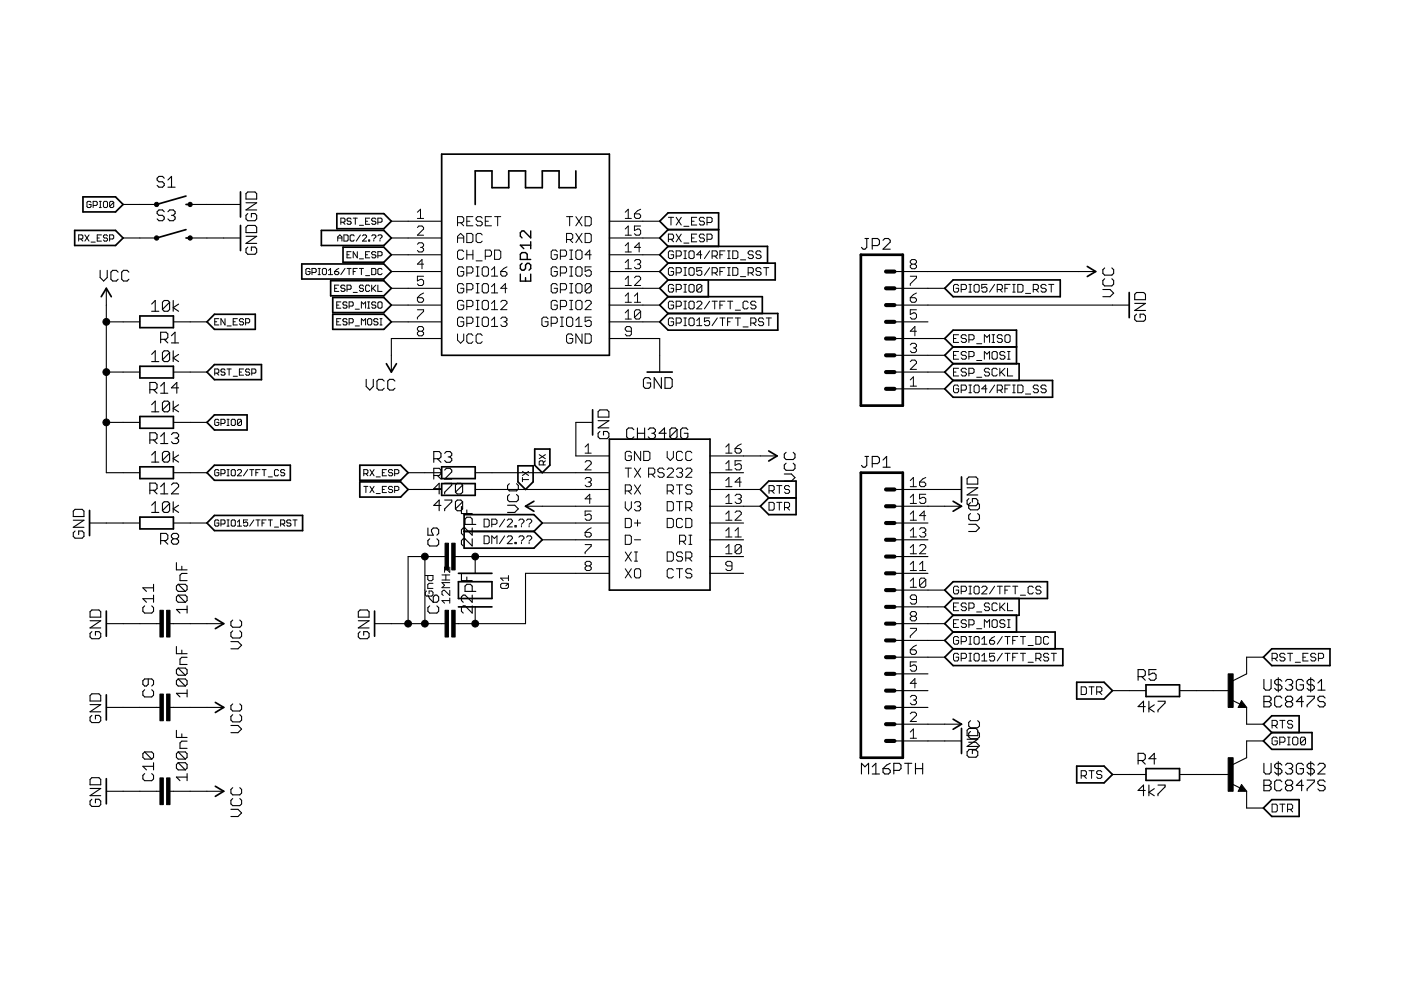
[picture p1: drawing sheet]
<svg xmlns="http://www.w3.org/2000/svg" width="297mm" height="210mm" viewBox="0 0 297 210" stroke-linecap="round" stroke-linejoin="round" font-family="sans-serif">
<g fill="none" stroke="#000" stroke-width=".23">
<path d="M34.8 37.8l-.3-.4h-.8l-.4 .4v.4l.4 .3h.8l.3 .4v.4l-.3 .4h-.8l-.4-.4M35.6 38.2l.8-.8v2.3M35.6 39.7h1.5M21.2 57.3v1.5l.8 .8 .7-.8v-1.5M25 57.7l-.3-.4h-.8l-.4 .4v1.5l.4 .4h.8l.3-.4M26.1 50.5h7.1M26.1 43.3h7.1M27.3 57.7l-.4-.4h-.7l-.4 .4v1.5l.4 .4h.7l.4-.4M34.8 44.9l-.3-.4h-.8l-.4 .4v.4l.4 .4h.8l.3 .3v.4l-.3 .4h-.8l-.4-.4M35.6 44.9l.4-.4h.7l.4 .4v.4l-.4 .4M36.4 45.7h.3M36.7 45.7l.4 .3v.4l-.4 .4h-.7l-.4-.4"/>
<path d="M40.3 50.5h10.7M40.3 43.3h10.7M52.2 41.1l.3-.4h1.6l.3 .4v1.1h-2.2zM52.2 43h2.2l-2.2 1.5h2.2M52.2 50.1h2.2l-2.2 1.5h2.2M52.5 45.3l-.3 .4v.7l.3 .4h1.6l.3-.4v-.7l-.3-.4h-.8v.7M52.5 47.8h1.6l.3 .4v1.1h-2.2v-1.1zM52.5 52.4l-.3 .4v.7l.3 .4h1.6l.3-.4v-.7l-.3-.4h-.8v.7M83 46.9h10.6M83 50.5h10.6M83 54h10.6M83 57.6h10.6"/>
<path d="M129.2 46.9h10.7M129.2 50.5h10.7M129.2 54h10.7M129.2 57.6h10.7M183.4 50.6h.7M183.8 50.6v1.9l-.4 .3h-.4l-.4-.3M184.9 52.1h1.2l.4-.4v-.8l-.4-.3h-1.2v2.2M187.2 50.9l.4-.3h.8l.3 .3v.4l-1.5 1.5h1.5M189.6 57.6h42.7M234.2 59.1l-.4 .4v.7l.4 .4h1.5l.4-.4v-.7l-.4-.4M234.2 56.8l-.4 .4v.8l.4 .3h1.5l.4-.3v-.8l-.4-.4M22.5 68.2h7.2"/>
<path d="M22.5 61.1v39.1h7.2M22.5 78.9h7.2M32.2 64.5l.7-.8v2.3M32.2 75.1l.7-.7v2.3M32.2 66h1.5M32.2 76.7h1.5M34.1 71.9h1.1l.4-.3v-.8l-.4-.4h-1.1v2.3M34.8 71.9l.8 .8M36 64.1l-.4-.4h-.8l-.4 .4v1.5M36 74.8l-.4-.4h-.8l-.4 .4v1.5M36 64.1v1.5l-.4 .4h-.8l-.4-.4M36 74.8v1.5l-.4 .4h-.8l-.4-.4"/>
<path d="M36 64.1l-1.6 1.5M36 74.8l-1.6 1.5M36.3 71.2l.8-.8v2.3M36.3 72.7h1.6M36.7 63.7v2.3M36.7 74.4v2.3M36.8 68.2h7.1M36.8 78.9h7.1M37.9 64.5l-1.2 .7 1.2 .8M37.9 75.1l-1.2 .8 1.2 .8M83 61.1h10.6M83 64.7h10.6"/>
<path d="M83 68.2h10.6M93.6 71.8h-10.6v7.1M129.2 61.1h10.7M129.2 64.7h10.7M129.2 68.2h10.7M129.2 71.8h10.7v7.1M189.6 61.1h10.7M189.6 64.7h49.8M189.6 68.2h7.1M189.6 71.8h10.7M189.6 78.9h10.7M189.6 75.3h10.7"/>
<path d="M233.8 61.4h1.6l.7 .7-.7 .8h-1.6M240.6 64.3h2.3l-2.3 1.5h2.3M241 66.6l-.4 .4v.8l.4 .3h1.5l.4-.3v-.8l-.4-.4h-.8v.8M241 62h1.5l.4 .4v1.1h-2.3v-1.1zM22.5 89.6h7.2M31.8 82.6h1.1l.4-.4v-.7l-.4-.4h-1.1v2.3M31.8 93.3h1.1l.4-.4v-.8l-.4-.3h-1.1v2.2M32.2 85.8l.7-.8v2.3M32.2 96.5l.7-.8v2.3M32.2 98h1.5M32.2 87.3h1.5M32.5 93.3l.8 .7"/>
<path d="M32.5 82.6l.8 .8M34.1 81.9l.7-.8v2.3M34.1 92.5l.7-.7v2.2M34.1 94h1.5M34.1 83.4h1.5M36 85.4l-.4-.4h-.8l-.4 .4v1.5M36 96.1l-.4-.4h-.8l-.4 .4v1.5M36 85.4v1.5l-.4 .4h-.8l-.4-.4M36 96.1v1.5l-.4 .4h-.8l-.4-.4M36 96.1l-1.6 1.5M36 85.4l-1.6 1.5M36.3 92.1l.4-.3h.8l.4 .3v.4l-.4 .4"/>
<path d="M36.7 85v2.3M36.7 95.7v2.3M36.8 89.6h7.1M37.1 92.9h.4M37.5 92.9l.4 .4v.4l-.4 .3h-.8l-.4-.3M37.9 96.5l-1.2 .7 1.2 .8M37.9 85.8l-1.2 .8 1.2 .7M37.9 82.2h-1.6l1.2-1.1v2.3M77.6 80.4v1.5l.8 .8 .7-.8v-1.5M81.4 80.8l-.3-.4h-.8l-.4 .4v1.5l.4 .4h.8l.3-.4M83.7 80.8l-.3-.4h-.8l-.4 .4v1.5l.4 .4h.8l.3-.4M92 97.3h1.1l.4-.4v-.8l-.4-.4h-1.1v2.3"/>
<path d="M92.7 97.3l.8 .7M94.3 96.1l.3-.4h.8l.4 .4v.4l-.4 .4M94.3 99.7l.3-.4h.8l.4 .4v.4l-1.5 1.5h1.5M95 96.9h.4M95.4 96.9l.4 .4v.3l-.4 .4h-.8l-.3-.4M125.6 89.6h-3.5v7.1h7.1M126.8 89.2h2.3l-2.3 1.5h2.3M127.2 91.5l-.4 .4v.7l.4 .4h1.5l.4-.4v-.7l-.4-.4h-.7v.7M127.2 86.9h1.5l.4 .4v1.1h-2.3v-1.1zM134.4 91.1l-.4-.4h-.8l-.3 .4v1.5l.3 .4h.8l.4-.4M135.1 90.7v2.3M135.1 91.9h1.6"/>
<path d="M136.7 90.7v2.3M137.4 91.1l.4-.4h.8l.4 .4v.4l-.4 .4M137.9 80.5l-.3-.4h-.8l-.4 .4v1.5l.4 .3h.8l.3-.3v-.8h-.7M138.2 91.9h.4M138.6 91.9l.4 .3v.4l-.4 .4h-.8l-.4-.4M140.2 80.1v2.2l-1.5-2.2v2.2M141 80.1h1.1l.4 .4v1.5l-.4 .3h-1.1zM141.2 91.9h-1.5l1.2-1.2v2.3M143.6 91.1v1.5l-.4 .4h-.8l-.4-.4M143.6 91.1l-.4-.4h-.8l-.4 .4v1.5M143.6 91.1l-1.6 1.5M145.8 91.1l-.3-.4h-.8l-.4 .4v1.5l.4 .4h.8l.3-.4v-.7h-.7"/>
<path d="M150.5 96.7h14.3M166.7 98.2l-.4 .4v.7l.4 .4h1.5l.4-.4v-.7l-.4-.4M166.7 95.9l-.4 .4v.7l.4 .4h1.5l.4-.4v-.7l-.4-.4M183.4 96.8h.7M183.8 96.8v1.9l-.4 .4h-.4l-.4-.4M184.9 98.3h1.2l.4-.4v-.7l-.4-.4h-1.2v2.3M187.2 99.1h1.5M187.2 97.5l.8-.7v2.3M189.6 82.4h10.7M15.5 110.3h2.3l-2.3 1.5h2.3M15.9 112.6l-.4 .4v.7l.4 .4h1.5l.4-.4v-.7l-.4-.4h-.7v.7M15.9 108h1.5l.4 .4v1.1h-2.3v-1.1z"/>
<path d="M19 110.9h10.7M31.8 103.9h1.1l.4-.3v-.8l-.4-.4h-1.1v2.3M32.2 108.6h1.5M32.2 107.1l.7-.7v2.2M32.5 103.9l.8 .8M34.1 104.7h1.5M34.1 114.6h1.1l.4-.4v-.7l-.4-.4h-1.1v2.3M34.1 103.2l.7-.8v2.3M34.8 114.6l.8 .8M36 106.7v1.6l-.4 .3h-.8l-.4-.3M36 106.7l-.4-.3h-.8l-.4 .3v1.6M36 106.7l-1.6 1.6"/>
<path d="M36.3 102.8l.4-.4h.8l.4 .4v.4l-1.6 1.5h1.6M36.7 114.2h.8M36.7 106.4v2.2M36.7 114.2l-.4-.3v-.4l.4-.4h.8l.4 .4v.4l-.4 .3M36.7 114.2l-.4 .4v.4l.4 .4h.8l.4-.4v-.4l-.4-.4M36.8 100.2h7.1M36.8 110.9h7.1M37.4 119.3v1.5h2.3M37.9 107.1l-1.2 .8 1.2 .7M86.5 100.2h7.1M86.5 103.8h7.1M90.1 118v14.2"/>
<path d="M90.7 112v1.5h1.2l-.4-.8v-.4l.4-.3h.7l.4 .3v.8l-.4 .4M91.1 114.2l-.4 .4v.8l.4 .4h1.5l.4-.4v-.8l-.4-.4M92 100.8h1.1l.4-.4v-.7l-.4-.4h-1.1v2.3M92.7 100.8l.8 .8M93.5 103.6h-1.5l1.1-1.1v2.2M93.5 107.2h-1.5l1.1-1.2v2.3M94.3 106h1.5v.4l-1.5 1.5v.4M94.3 102.5h1.5v.3l-1.5 1.6v.3M94.4 118h-7.9v14.2M96.5 118h32.7M97.8 107.4v1.5h2.3M98.1 106.4l-.4-.4h-.8l-.3 .4v1.5"/>
<path d="M98.1 102.8l-.4-.3h-.8l-.3 .3v1.6M98.1 102.8v1.6l-.4 .3h-.8l-.3-.3M98.1 106.4v1.5l-.4 .4h-.8l-.3-.4M98.1 106.4l-1.5 1.5M98.1 102.8l-1.5 1.6M99 108.1v.8M100.1 111.2v-1.2l-.4-.3h-.7l-.4 .3v1.2h2.3M100.1 112v1.5l-1.5-1.5h-.4l-.4 .3v.8l.4 .4M100.1 114.2v1.6l-1.5-1.6h-.4l-.4 .4v.8l.4 .4M100.8 100.2h28.4M100.8 103.8h28.4M100.8 118v3.6"/>
<path d="M107.6 107.1h1.5l.8 .8-.8 .7h-1.5M108 104.8l-.4 .4v.8l.4 .4h1.5l.4-.4v-.8l-.4-.4M108 102.6l-.4 .3v.8l.4 .4h1.5l.4-.4v-.8l-.4-.3M111.4 107.3h17.8M115 110.9h14.2M115 114.4h14.2M150.5 100.2h7.1M150.5 103.8h10.7M150.5 107.3h10.7M150.5 110.9h7.1M150.5 114.4h7.1M150.5 118h7.1"/>
<path d="M166.3 100.5h1.5l.8 .8-.8 .7h-1.5M189.6 103.8h14.3M189.6 107.3h14.3M189.6 110.9h7.1M189.6 114.4h7.1M189.6 118h7.1M205 103.4h2.3l-2.3 1.5h2.3M205.4 111.2h1.5l.8 .7-.8 .8h-1.5M205.4 101.1h1.5l.4 .4v1.1h-2.3v-1.1zM205.4 105.7l-.4 .4v.7l.4 .4h1.5l.4-.4v-.7l-.4-.4h-.7v.8M205.8 106.6l-.4 .4v.7l.4 .4h1.5l.4-.4v-.7l-.4-.4M205.8 108.9l-.4 .3v.8l.4 .4h1.5l.4-.4v-.8l-.4-.3"/>
<path d="M19.1 131.6h2.3l-2.3 1.5h2.3M19.1 129.7l.4-.4h1.5l.4 .4v1.2h-2.3zM19.5 133.9l-.4 .4v.7l.4 .4h1.5l.4-.4v-.7l-.4-.4h-.8v.8M22.5 132.2h11.4M30.7 128.5l-.4 .3v.8l.4 .4h1.5l.4-.4v-.8l-.4-.3M32.6 123.9v1.5M32.6 126.2v1.5M32.6 126.9h-2.3l.8 .8M32.6 124.6h-2.3l.8 .8M36 132.2h11.4M37.4 137.1v1.5h2.3M37.8 126.2h1.5l.4 .4v.7l-.4 .4"/>
<path d="M37.8 123.9l-.4 .4v.7l.4 .4h1.5M37.8 123.9h1.5l.4 .4v.7l-.4 .4M37.8 126.2l-.4 .4v.7l.4 .4h1.5M37.8 126.2l1.5 1.5M37.8 123.9l1.5 1.5M38.5 120.1v.7M38.5 137.8v.8M39.7 121.6h-1.2l-.3 .4v1.1h1.5M39.7 128.5v1.5M39.7 139.4h-1.2l-.3 .3v1.2h1.5M39.7 129.2h-2.3l.8 .8M49 136h1.5l.7 .8-.7 .8h-1.5"/>
<path d="M49.3 131.5l-.3 .3v.8l.3 .4h1.5l.4-.4v-.8l-.4-.3M49.3 133.8l-.3 .3v.8l.3 .4h1.5l.4-.4v-.8l-.4-.3M76 131.6h2.3l-2.3 1.5h2.3M76.3 133.9l-.3 .4v.7l.3 .4h1.6l.4-.4v-.7l-.4-.4h-.8v.8M76.3 129.3h1.6l.4 .4v1.2h-2.3v-1.2zM79.4 132.2h15M90.7 126.2l.4 .7 .8 .8M91.1 128.5l-.4 .3v.8l.4 .4h1.5l.4-.4v-.8l-.4-.3M91.9 126.6l.3-.4h.4l.4 .4v.7l-.4 .4h-.7zM97.8 121.6v1.5h2.3M99 122.3v.8M100.1 125.4v-1.1l-.4-.4h-.7l-.4 .4v1.1h2.3"/>
<path d="M100.1 126.2v1.5l-1.5-1.5h-.4l-.4 .4v.7l.4 .4M100.1 128.5v1.5l-1.5-1.5h-.4l-.4 .3v.8l.4 .4M100.8 128.7v3.5M129.2 121.6h-17.8v10.6h-14.9M150.5 121.6h7.1M189.6 139.3h10.7M189.6 121.6h7.1M189.6 132.2h10.7M189.6 135.8h10.7M189.6 128.7h10.7M189.6 125.1h10.7M267.9 139.3h-3.6v3.6l-2.8 1.4"/>
<path d="M19.1 149.4h2.3l-2.3 1.5h2.3M19.5 151.7l-.4 .4v.7l.4 .4h1.5l.4-.4v-.7l-.4-.4h-.8v.7M19.5 147.1h1.5l.4 .4v1.1h-2.3v-1.1zM22.5 150h11.4M30.7 159.4l-.4 .4v.8l.4 .4h1.5M30.7 159.4h1.5l.4 .4v.8l-.4 .4M30.7 146.2l-.4 .4v.8l.4 .4h1.5l.4-.4v-.8l-.4-.4M30.7 159.4l1.5 1.6M31.4 144v1.1l-.3 .4h-.4l-.4-.4v-.8l.4-.3h1.5l.4 .3v.8l-.4 .4M36 150h11.4M37.4 154.9v1.5h2.3M37.8 141.6h1.5l.4 .4v.8l-.4 .4"/>
<path d="M37.8 144h1.5l.4 .3v.8l-.4 .4M37.8 159.4h1.5l.4 .4v.8l-.4 .4M37.8 144l-.4 .3v.8l.4 .4h1.5M37.8 141.6l-.4 .4v.8l.4 .4h1.5M37.8 159.4l-.4 .4v.8l.4 .4h1.5M37.8 144l1.5 1.5M37.8 141.6l1.5 1.6M37.8 159.4l1.5 1.6M38.5 155.6v.8M39.7 147h-2.3l.8 .8M39.7 146.2v1.6M39.7 157.1h-1.2l-.3 .4v1.2h1.5"/>
<path d="M49 153.8h1.5l.7 .8-.7 .7h-1.5M49.3 151.5l-.3 .4v.8l.3 .4h1.5l.4-.4v-.8l-.4-.4M49.3 149.2l-.3 .4v.8l.3 .3h1.5l.4-.3v-.8l-.4-.4M189.6 150h7.1M189.6 146.4h7.1M189.6 157.1h14.3M189.6 153.5h14.3M189.6 142.9h7.1M205 154.8l.4-.3h1.5l.4 .3v1.2h-2.3zM205 156.7h2.3l-2.3 1.6h2.3M205.4 157.4h1.5l.8 .7-.8 .8h-1.5M205.4 159l-.4 .4v.8l.4 .3h1.5l.4-.3v-.8l-.4-.4h-.7v.8"/>
<path d="M205.8 155.1l-.4 .4v.7l.4 .4h1.5l.4-.4v-.7l-.4-.4M205.8 152.8l-.4 .4v.7l.4 .4h1.5l.4-.4v-.7l-.4-.4M235.9 146.4h7.1M241.3 143.5h1.1l.4-.4v-.8l-.4-.3h-1.1v2.2M242.1 143.5l.7 .7M242.8 149.8h-1.5l1.1-1.1v2.3M243.6 148.7v2.3M244.7 149.4l-1.1 .8 1.1 .8M245.1 142h-1.5v1.1l.7-.4h.4l.4 .4v.7l-.4 .4h-.7l-.4-.4M245.5 148.7h1.5v.4l-1.5 1.5v.4M250.1 146.4h10.7M261.2 148.4l1.7 .9"/>
<path d="M263.2 148.6l1.1 1.4h-1.8zM264.3 150v3.5h3.6M267.9 157.1h-3.6v3.6l-2.8 1.4M268 144.1v1.8l.4 .4h.7l.4-.4v-1.8M268 147.6h1.1l.4 .4v.4l-.4 .4 .4 .3v.4l-.4 .4h-1.1zM268 148.8h1.1M271 143.7v3M271.8 148l-.4-.4h-.8l-.3 .4v1.5l.3 .4h.8l.4-.4M271.8 144.4l-.4-.3h-.8l-.3 .3v.4l.3 .4h.8l.4 .4v.3l-.4 .4h-.8l-.3-.4M272.5 144.4l.4-.3h.8l.4 .3v.4l-.4 .4M272.9 148.8l-.4-.4v-.4l.4-.4h.8l.4 .4v.4l-.4 .4M272.9 148.8l-.4 .3v.4l.4 .4h.8l.4-.4v-.4l-.4-.3"/>
<path d="M272.9 148.8h.8M273.3 145.2h.4M273.7 145.2l.4 .4v.3l-.4 .4h-.8l-.4-.4M276.4 148.8h-1.6l1.2-1.2v2.3M276.4 144.4l-.4-.3h-.8l-.4 .3v1.5l.4 .4h.8l.4-.4v-.7h-.8M277.1 147.6h1.6v.4l-1.6 1.5v.4M277.9 143.7v3M278.7 144.4l-.4-.3h-.8l-.4 .3v.4l.4 .4h.8l.4 .4v.3l-.4 .4h-.8l-.4-.4M279.4 146.3h1.5M279.4 144.8l.8-.7v2.2M280.9 148l-.3-.4h-.8l-.4 .4v.4l.4 .4h.8l.3 .3v.4l-.3 .4h-.8l-.4-.4M19.1 167.2h2.3l-2.3 1.5h2.3"/>
<path d="M19.5 164.9h1.5l.4 .4v1.1h-2.3v-1.1zM19.5 169.5l-.4 .3v.8l.4 .4h1.5l.4-.4v-.8l-.4-.3h-.8v.7M22.5 167.8h11.4M30.7 164l-.4 .4v.7l.4 .4h1.5l.4-.4v-.7l-.4-.4M32.6 161.7v1.5M32.6 162.5h-2.3l.8 .7M36 167.8h11.4M37.8 161.7h1.5l.4 .4v.8l-.4 .3M37.8 161.7l-.4 .4v.8l.4 .3h1.5M37.8 161.7l1.5 1.5M39.7 164v1.5M39.7 164.8h-2.3l.8 .7"/>
<path d="M49 171.6h1.5l.7 .8-.7 .7h-1.5M49.3 169.3l-.3 .4v.8l.3 .3h1.5l.4-.3v-.8l-.4-.4M49.3 167l-.3 .4v.7l.3 .4h1.5l.4-.4v-.7l-.4-.4M182.6 164.1v-2.3l.8 .8 .7-.8v2.3M184.9 162.6l.8-.8v2.3M184.9 164.1h1.6M187.2 163h1.2l.3 .3v.4l-.3 .4h-.8l-.4-.4zM188.7 161.8l-.7 .4-.8 .8M189.5 163.3h1.1l.4-.3v-.8l-.4-.4h-1.1v2.3M191.8 161.8h1.5M192.6 161.8v2.3M194.1 163h1.5"/>
<path d="M194.1 161.8v2.3M195.6 161.8v2.3M235.9 164.2h7.1M241.3 161.2h1.1l.4-.3v-.8l-.4-.4h-1.1v2.3M242.1 161.2l.7 .8M242.8 167.6h-1.5l1.1-1.1v2.2M243.6 166.5v2.2M244.7 167.2l-1.1 .8 1.1 .7M245.1 160.9h-1.5l1.1-1.2v2.3M245.5 166.5h1.5v.3l-1.5 1.6v.3M250.1 164.2h10.7M261.2 166.2l1.7 .9"/>
<path d="M263.2 166.3l1.1 1.5h-1.8zM264.3 167.8v3.5h3.6M268 161.8v1.9l.4 .4h.7l.4-.4v-1.9M268 165.4h1.1l.4 .4v.3l-.4 .4 .4 .4v.4l-.4 .4h-1.1zM268 166.5h1.1M271 161.5v3M271.8 162.2l-.4-.4h-.8l-.3 .4v.4l.3 .4h.8l.4 .3v.4l-.4 .4h-.8l-.3-.4M271.8 165.8l-.4-.4h-.8l-.3 .4v1.5l.3 .4h.8l.4-.4M272.5 162.2l.4-.4h.8l.4 .4v.4l-.4 .4M272.9 166.5l-.4-.4v-.3l.4-.4h.8l.4 .4v.3l-.4 .4M272.9 166.5l-.4 .4v.4l.4 .4h.8l.4-.4v-.4l-.4-.4M272.9 166.5h.8"/>
<path d="M273.3 163h.4M273.7 163l.4 .3v.4l-.4 .4h-.8l-.4-.4M276.4 166.5h-1.6l1.2-1.1v2.3M276.4 162.2l-.4-.4h-.8l-.4 .4v1.5l.4 .4h.8l.4-.4v-.7h-.8M277.1 165.4h1.6v.4l-1.6 1.5v.4M277.9 161.5v3M278.7 162.2l-.4-.4h-.8l-.4 .4v.4l.4 .4h.8l.4 .3v.4l-.4 .4h-.8l-.4-.4M279.4 162.2l.4-.4h.8l.3 .4v.4l-1.5 1.5h1.5M280.9 165.8l-.3-.4h-.8l-.4 .4v.3l.4 .4h.8l.3 .4v.4l-.3 .4h-.8l-.4-.4"/>
</g>
<g fill="none" stroke="#000" stroke-width=".21">
<path d="M16.7 50.7h.7l.2-.2v-.5l-.2-.2h-.7v1.3M17.1 50.7l.5 .4M18 49.8l.9 1.3M18.9 49.8l-.9 1.3M19.3 51.3h.9M19.3 42.9l-.2-.2h-.5l-.2 .2v.9l.2 .2h.5l.2-.2v-.5h-.4M19.7 43.6h.7l.2-.3v-.4l-.2-.2h-.7v1.3M20.6 50.5h.5M21.1 42.7h.4M21.1 44h.4M21.3 42.7v1.3M21.5 49.8h-.9v1.3h.9"/>
<path d="M22.1 42.7h.5l.2 .2v.9l-.2 .2h-.5l-.2-.2v-.9zM22.8 50l-.2-.2h-.5l-.2 .2 .2 .5h.5l.2 .2-.2 .4h-.5l-.2-.2M23.2 50.7h.7l.2-.2v-.5l-.2-.2h-.7v1.3M24.1 42.9l-.2-.2h-.4l-.3 .2v.9M24.1 42.9v.9l-.2 .2h-.4l-.3-.2M24.1 42.9l-.9 .9M65.7 57.1l-.2-.2h-.4l-.2 .2v.9l.2 .2h.4l.2-.2v-.4h-.4M66.1 57.8h.7l.2-.2v-.5l-.2-.2h-.7v1.3M67.5 56.9h.4M67.5 58.2h.4M67.7 56.9v1.3M68.3 57.1l.3-.2h.4l.2 .2v.9l-.2 .2h-.4l-.3-.2z"/>
<path d="M69.6 58.2h.9M69.6 57.3l.5-.4v1.3M71 57.6h.6l.2 .4-.2 .2h-.4l-.2-.2zM71.6 50.5h.9M71.6 51.1v-.9l.5-.4 .4 .4v.9M71.8 56.9l-.8 .7M72.3 47.1h.6l.3-.2v-.4l-.3-.3h-.6v1.4M72.7 47.1l.5 .5M72.9 49.8h.7l.2 .2v.9l-.2 .2h-.7zM73.2 56.9l-.9 1.3M73.6 54h.4M73.6 56.9h.8"/>
<path d="M74 56.9v1.3M74.4 46.5l-.2-.3h-.4l-.2 .3 .2 .4h.4l.2 .2-.2 .5h-.4l-.2-.3M74.4 53.4h-.8v1.3h.8M74.9 57.6h.4M74.9 46.2h.9M75.1 50l-.2-.2h-.5l-.2 .2v.9l.2 .2h.5l.2-.2M75.3 46.2v1.4M75.8 53.4v1.3l-.9-1.3v1.3M75.8 56.9h-.9v1.3M76.2 47.8h.9M76.2 54.9h.9M76.2 56.9h.9"/>
<path d="M76.4 49.8l-.9 1.3M76.6 56.9v1.3M76.9 50l.2-.2h.4l.2 .2v.2l-.8 .9h.8M77.5 46.9h.4M77.5 54h.4M77.5 58.4h.9M78.2 50.9h.2v.2h-.2zM78.4 46.2h-.9v1.4h.9M78.4 53.4h-.9v1.3h.9M78.8 56.9h.7l.2 .2v.9l-.2 .2h-.7zM78.8 50l.2-.2h.5l.2 .2v.2l-.5 .5M79.2 50.9v.2"/>
<path d="M79.7 46.5l-.2-.3h-.5l-.2 .3 .2 .4h.5l.2 .2-.2 .5h-.5l-.2-.3M79.7 53.6l-.2-.2h-.5l-.2 .2 .2 .4h.5l.2 .2-.2 .5h-.5l-.2-.3M80.1 47.1h.7l.2-.2v-.4l-.2-.3h-.7v1.4M80.1 54.2h.7l.2-.2v-.4l-.2-.2h-.7v1.3M80.1 50l.2-.2h.5l.2 .2v.2l-.4 .5M80.6 50.9v.2M81 57.1l-.2-.2h-.5l-.2 .2v.9l.2 .2h.5l.2-.2M88.5 45l.7-.6v1.9M88.5 46.3h1.3M88.5 48.2l.3-.3h.7l.3 .3v.4l-1.3 1.3h1.3M88.5 51.8l.3-.3h.7l.3 .3v.3l-.3 .4M89.2 52.5h.3"/>
<path d="M89.5 52.5l.3 .3v.3l-.3 .3h-.7l-.3-.3M89.8 58.6h-1.3v1l.7-.4h.3l.3 .4v.6l-.3 .3h-.7l-.3-.3M89.8 56h-1.3l1-1v2M97 47.2h1l.3-.3v-.7l-.3-.3h-1v2M97 51.4v-1.3l.7-.6 .6 .6v1.3M97 50.5h1.3M97.7 47.2l.6 .7M98.3 53.4l-.3-.4h-.7l-.3 .4v1.3l.3 .3h.7l.3-.3M98.3 56.9l-.3-.3h-.7l-.3 .3v1.3l.3 .3h.7l.3-.3v-.6h-.6M99 49.5h.9l.4 .3v1.3l-.4 .3h-.9zM99 53v2M99 57.9h.9l.4-.3v-.7l-.4-.3h-.9v1.9"/>
<path d="M99 46.9h.6M99 54h1.3M100.3 45.9h-1.3v2h1.3M100.3 53v2M100.9 55.3h1.3M100.9 56.6h.7M100.9 58.5h.7M101.3 56.6v1.9M102.2 46.2l-.3-.3h-.6l-.4 .3v.4l.4 .3h.6l.3 .3v.4l-.3 .3h-.6l-.4-.3M102.2 49.8l-.3-.3h-.6l-.4 .3v1.3l.4 .3h.6l.3-.3M102.6 56.6h.6l.3 .3v1.3l-.3 .3h-.6l-.4-.3v-1.3zM102.9 46.9h.6"/>
<path d="M102.9 54.3h1l.3-.3v-.6l-.3-.4h-1v2M104.2 45.9h-1.3v2h1.3M104.2 57.2l.7-.6v1.9M104.2 58.5h1.3M104.9 45.9h1.3M104.9 53h.9l.4 .4v1.3l-.4 .3h-.9zM105.5 45.9v2M106.2 57.6h.9l.4 .3v.3l-.4 .3h-.6l-.3-.3zM107.5 56.6l-.7 .3-.6 .7M118.2 53.4l-.4-.4h-.6l-.3 .4v1.3l.3 .3h.6l.4-.3v-.7h-.7M118.2 56.9l-.4-.3h-.6l-.3 .3v1.3l.3 .3h.6l.4-.3v-.6h-.7M118.8 54.3h1l.3-.3v-.6l-.3-.4h-1v2"/>
<path d="M118.8 57.9h1l.3-.3v-.7l-.3-.3h-1v1.9M120.1 45.9h1.3M120.1 50.8h1l.3-.3v-.7l-.3-.3h-1v1.9M120.8 53h.6M120.8 55h.6M120.8 56.6h.6M120.8 58.5h.6M120.8 50.8l.6 .6M120.8 45.9v2M121.1 53v2M121.1 56.6v1.9M122.1 49.5l1.3 1.9"/>
<path d="M122.1 45.9l1.3 2M122.4 53h.7l.3 .4v1.3l-.3 .3h-.7l-.3-.3v-1.3zM122.4 56.6h.7l.3 .3v1.3l-.3 .3h-.7l-.3-.3v-1.3zM123.4 49.5l-1.3 1.9M123.4 45.9l-1.3 2M124.1 45.9h.9l.3 .3v1.4l-.3 .3h-.9zM124.1 49.5h.9l.3 .3v1.3l-.3 .3h-.9zM125.3 54h-1.2l.9-1v2M125.3 56.6h-1.2v1l.6-.4h.3l.3 .4v.6l-.3 .3h-.6l-.3-.3M132.6 46.3h1.3M132.6 49.9h1.3M132.6 53.4h1.3"/>
<path d="M132.6 45l.6-.6v1.9M132.6 48.6l.6-.7v2M132.6 52.1l.6-.6v1.9M132.6 55.7l.6-.7v2M132.6 59.2l.6-.6v1.9M132.6 57h1.3M134.5 45.3h1l.3 .4v.3l-.3 .3h-.6l-.4-.3zM134.5 58.9l.4-.3h.6l.3 .3v.3l-1.3 1.3h1.3M134.5 55.4l.4-.4h.6l.3 .4v.3l-.3 .3M135.2 56h.3M135.5 56l.3 .3v.4l-.3 .3h-.6l-.4-.3M135.8 47.9h-1.3v1l.7-.3h.3l.3 .3v.7l-.3 .3h-.6l-.4-.3"/>
<path d="M135.8 52.5h-1.3l1-1v1.9M135.8 44.4l-.6 .3-.7 .6M141.7 50.7h.8l.3-.2v-.6l-.3-.3h-.8v1.7M141.7 46.1h1.1M142.3 50.7l.5 .6M142.3 46.1v1.6M142.8 53.5l-.3-.3h-.5l-.3 .3v1l.3 .3h.5l.3-.3v-.5h-.5M142.8 57l-.3-.3h-.5l-.3 .3v1.1l.3 .3h.5l.3-.3v-.5h-.5M143.4 54.3h.8l.2-.3v-.5l-.2-.3h-.8v1.6M143.4 57.8h.8l.2-.2v-.6l-.2-.3h-.8v1.7M143.4 49.6l1 1.7M143.4 46.1l1 1.6"/>
<path d="M144.4 49.6l-1 1.7M144.4 46.1l-1 1.6M145 56.7h.5M145 58.4h.5M145 53.2h.5M145 54.8h.5M145 51.5h1.1M145 48h1.1M145.3 53.2v1.6M145.3 56.7v1.7M146.1 57l.2-.3h.6l.3 .3v1.1l-.3 .3h-.6l-.2-.3zM146.3 53.2h.6l.3 .3v1l-.3 .3h-.6l-.2-.3v-1z"/>
<path d="M146.6 46.9h.6M146.6 50.5h.6M147.7 49.6h-1.1v1.7h1.1M147.7 46.1h-1.1v1.6h1.1M148.8 54h-1.1l.8-.8v1.6M148.8 56.7h-1.1v.9l.6-.3h.2l.3 .3v.5l-.3 .3h-.5l-.3-.3M149.4 46.4l-.3-.3h-.6l-.2 .3v.2l.2 .3h.6l.3 .3v.3l-.3 .2h-.6l-.2-.2M149.4 49.9l-.3-.3h-.6l-.2 .3v.3l.2 .3h.6l.3 .2v.3l-.3 .3h-.6l-.2-.3M149.9 47.2h.8l.3-.3v-.5l-.3-.3h-.8v1.6M149.9 50.7h.8l.3-.2v-.6l-.3-.3h-.8v1.7M150.5 56.7l-1.1 1.7M150.5 53.2l-1.1 1.6"/>
<path d="M151 57.8h.8l.3-.2v-.6l-.3-.3h-.8v1.7M151 54.3h.8l.3-.3v-.5l-.3-.3h-.8v1.6M151.5 57.8l.6 .6M151.5 54.3l.6 .5M152.6 54h.6M152.6 57.6h.6M153.7 56.7h-1.1v1.7M153.7 53.2h-1.1v1.6M154.3 56.7h.5M154.3 58.4h.5M154.3 53.2h.5M154.3 54.8h.5"/>
<path d="M154.5 53.2v1.6M154.5 56.7v1.7M155.4 53.2h.8l.2 .3v1l-.2 .3h-.8zM155.4 56.7h.8l.2 .3v1.1l-.2 .3h-.8zM157 58.7h1.1M157 55.1h1.1M158.6 57.8h.8l.3-.2v-.6l-.3-.3h-.8v1.7M159.2 57.8l.5 .6M159.7 53.5l-.3-.3h-.5l-.3 .3v.2l.3 .3h.5l.3 .3v.2l-.3 .3h-.5l-.3-.3M161.4 53.5l-.3-.3h-.6l-.2 .3v.2l.2 .3h.6l.3 .3v.2l-.3 .3h-.6l-.2-.3M161.4 57l-.3-.3h-.6l-.2 .3v.3l.2 .3h.6l.3 .2v.3l-.3 .3h-.6l-.2-.3M161.9 56.7h1.1"/>
<path d="M162.5 56.7v1.7M193 58.6h1.3v.3l-1.3 1.3v.3M193.3 56h.7M193.3 56l-.3 .3v.4l.3 .3h.7l.3-.3v-.4l-.3-.3M193.3 56l-.3-.3v-.3l.3-.4h.7l.3 .4v.3l-.3 .3M45.5 68.2h.5M45.5 79.1h.7l.2-.2v-.4l-.2-.3h-.7v1.3M46 79.1l.4 .4M46.4 67.6h-.9v1.3h.9M47.7 78.5l-.2-.3h-.4l-.3 .5 .3 .2h.4l.2 .4-.2 .2h-.4l-.3-.2M47.7 67.6v1.3l-.9-1.3v1.3M48.1 69.1h.9"/>
<path d="M48.1 78.2h.9M48.6 78.2v1.3M49.4 68.2h.5M49.4 79.8h.9M50.3 67.6h-.9v1.3h.9M50.8 78.9h.4M51.6 67.8l-.2-.2h-.4l-.2 .4 .2 .2h.4l.2 .5-.2 .2h-.4l-.2-.2M51.6 78.2h-.8v1.3h.8M52.1 68.5h.6l.2-.3v-.4l-.2-.2h-.6v1.3M52.9 78.5l-.2-.3h-.4l-.2 .5 .2 .2h.4l.2 .4-.2 .2h-.4l-.2-.2M53.4 79.1h.6l.3-.2v-.4l-.3-.3h-.6v1.3M71 61.1h.4"/>
<path d="M71.4 64.7h.4M71.4 68.2h.4M71.8 60.5h-.8v1.3h.8M72.3 67.6h-.9v1.3h.9M72.3 64h-.9v1.3h.9M73.2 60.7l-.3-.2h-.4l-.2 .4 .2 .2h.4l.3 .5-.3 .2h-.4l-.2-.2M73.6 64.2l-.2-.2h-.5l-.2 .5 .2 .2h.5l.2 .4-.2 .2h-.5l-.2-.2M73.6 67.8l-.2-.2h-.5l-.2 .4 .2 .2h.5l.2 .5-.2 .2h-.5l-.2-.2M73.6 61.3h.6l.2-.2v-.4l-.2-.2h-.6v1.3M74 68.5h.7l.2-.3v-.4l-.2-.2h-.7v1.3M74 64.9h.7l.2-.2v-.5l-.2-.2h-.7v1.3M74.9 62h.9"/>
<path d="M75.3 69.1h.9M75.3 65.6h.9M76.6 65.3v-1.3l.5 .5 .4-.5v1.3M76.6 68.9v-1.3l.5 .4 .4-.4v1.3M77.1 60.7l-.2-.2h-.5l-.2 .4 .2 .2h.5l.2 .5-.2 .2h-.5l-.2-.2M77.9 64h.5M77.9 65.3h.5M78.2 67.6h.4l.2 .2v.9l-.2 .2h-.4l-.3-.2v-.9zM78.2 64v1.3M78.4 60.7l-.2-.2h-.5l-.2 .2v.9l.2 .2h.5l.2-.2M78.8 60.5v1.3M79 61.1l.7 .7"/>
<path d="M79.7 64.2l-.2-.2h-.5l-.2 .2 .2 .5h.5l.2 .2-.2 .4h-.5l-.2-.2M79.7 60.5l-.9 .8M80.1 60.5v1.3h.9M80.1 67.8l-.2-.2h-.4l-.3 .4 .3 .2h.4l.2 .5-.2 .2h-.4l-.3-.2M80.3 64h.5l.2 .2v.9l-.2 .2h-.5l-.2-.2v-.9zM80.6 67.6h.4M80.6 68.9h.4M80.8 67.6v1.3M88.5 63.1h1l.3 .3v.4l-.3 .3h-.7l-.3-.3zM88.5 65.7h1.3v.3l-1.3 1.3v.3M88.8 70.2l-.3-.3v-.3l.3-.4h.7l.3 .4v.3l-.3 .3M88.8 70.2l-.3 .3v.4l.3 .3h.7l.3-.3v-.4l-.3-.3"/>
<path d="M88.8 70.2h.7M89.8 62.1l-.6 .4-.7 .6M97 70.8v1.3l.7 .7 .6-.7v-1.3M98.3 60.5l-.3-.4h-.7l-.3 .4v1.3l.3 .3h.7l.3-.3v-.7h-.6M98.3 64l-.3-.3h-.7l-.3 .3v1.3l.3 .4h.7l.3-.4v-.6h-.6M98.3 67.6l-.3-.4h-.7l-.3 .4v1.3l.3 .3h.7l.3-.3v-.7h-.6M99 61.4h.9l.4-.3v-.6l-.4-.4h-.9v2M99 65h.9l.4-.3v-.7l-.4-.3h-.9v2M99 68.6h.9l.4-.4v-.6l-.4-.4h-.9v2M100.3 71.1l-.4-.3h-.6l-.3 .3v1.3l.3 .4h.6l.4-.4M100.9 60.1h.7M100.9 62.1h.7"/>
<path d="M100.9 63.7h.7M100.9 65.7h.7M100.9 67.2h.7M100.9 69.2h.7M101.3 60.1v2M101.3 63.7v2M101.3 67.2v2M102.2 71.1l-.3-.3h-.6l-.4 .3v1.3l.4 .4h.6l.3-.4M102.6 60.1h.6l.3 .4v1.3l-.3 .3h-.6l-.4-.3v-1.3zM102.6 63.7h.6l.3 .3v1.3l-.3 .4h-.6l-.4-.4v-1.3zM102.6 67.2h.6l.3 .4v1.3l-.3 .3h-.6l-.4-.3v-1.3zM104.2 60.8l.7-.7v2"/>
<path d="M104.2 64.3l.7-.6v2M104.2 67.9l.7-.7v2M104.2 62.1h1.3M104.2 65.7h1.3M104.2 69.2h1.3M106.2 64l.3-.3h.6l.4 .3v.3l-1.3 1.4h1.3M106.2 67.6l.3-.4h.6l.4 .4v.3l-.4 .3M106.8 68.2h.3M107.1 68.2l.4 .4v.3l-.4 .3h-.6l-.3-.3M107.5 61.1h-1.3l.9-1v2M116.2 67.6l-.3-.4h-.7l-.3 .4v1.3l.3 .3h.7l.3-.3v-.7h-.7M116.9 68.6h.9l.4-.4v-.6l-.4-.4h-.9v2"/>
<path d="M118.2 60.5l-.4-.4h-.6l-.3 .4v1.3l.3 .3h.6l.4-.3v-.7h-.7M118.2 64l-.4-.3h-.6l-.3 .3v1.3l.3 .4h.6l.4-.4v-.6h-.7M118.8 61.4h1l.3-.3v-.6l-.3-.4h-1v2M118.8 65h1l.3-.3v-.7l-.3-.3h-1v2M118.8 67.2h.7M118.8 69.2h.7M119.1 67.2v2M120.5 67.2h.6l.3 .4v1.3l-.3 .3h-.6l-.4-.3v-1.3zM120.8 60.1h.6M120.8 62.1h.6M120.8 63.7h.6M120.8 65.7h.6"/>
<path d="M121.1 60.1v2M121.1 63.7v2M121.4 71.1l-.3-.3h-.6l-.4 .3v1.3l.4 .4h.6l.3-.4v-.6h-.6M122.1 69.2h1.3M122.1 67.9l.6-.7v2M122.4 60.1h.7l.3 .4v1.3l-.3 .3h-.7l-.3-.3v-1.3zM122.4 63.7h.7l.3 .3v1.3l-.3 .4h-.7l-.3-.4v-1.3zM123.4 70.8v2l-1.3-2v2M124.1 64l.3-.3h.6l.3 .3v.3l-1.2 1.4h1.2M124.1 70.8h.9l.3 .3v1.3l-.3 .4h-.9zM125.3 60.5l-.3-.4h-.6l-.3 .4v1.3M125.3 60.5v1.3l-.3 .3h-.6l-.3-.3"/>
<path d="M125.3 67.2h-1.2v1l.6-.3h.3l.3 .3v.7l-.3 .3h-.6l-.3-.3M125.3 60.5l-1.2 1.3M132.6 60.5h1.3M132.6 64.1h1.3M132.6 66.3l.6-.6v1.9M132.6 62.8l.6-.7v2M132.6 67.6h1.3M133.9 70.2h-1l-.3-.3v-.3l.3-.4h.6l.4 .4v1.3l-.4 .3h-.6l-.3-.3M134.5 64.1h1.3M134.5 62.8l.7-.7v2M135.8 66l-.3-.3h-.6l-.4 .3v1.3M135.8 66v1.3l-.3 .3h-.6l-.4-.3"/>
<path d="M135.8 66l-1.3 1.3M142.8 60.6l-.3-.3h-.5l-.3 .3v1.1l.3 .2h.5l.3-.2v-.6h-.5M142.8 64.1l-.3-.2h-.5l-.3 .2v1.1l.3 .3h.5l.3-.3v-.5h-.5M142.8 67.7l-.3-.3h-.5l-.3 .3v1.1l.3 .2h.5l.3-.2v-.6h-.5M143.4 68.5h.8l.2-.3v-.5l-.2-.3h-.8v1.6M143.4 61.4h.8l.2-.3v-.5l-.2-.3h-.8v1.6M143.4 64.9h.8l.2-.2v-.6l-.2-.2h-.8v1.6M145 67.4h.5M145 69h.5M145 60.3h.5M145 61.9h.5M145 63.9h.5"/>
<path d="M145 65.5h.5M145.3 60.3v1.6M145.3 63.9v1.6M145.3 67.4v1.6M146.3 67.4h.6l.3 .3v1.1l-.3 .2h-.6l-.2-.2v-1.1zM146.3 60.3h.6l.3 .3v1.1l-.3 .2h-.6l-.2-.2v-1.1zM146.3 63.9h.6l.3 .2v1.1l-.3 .3h-.6l-.2-.3v-1.1zM147.7 69h1.1M147.7 68l.6-.6v1.6M147.7 64.1l.3-.2h.5l.3 .2v.3l-1.1 1.1h1.1M148.8 60.6l-.3-.3h-.5l-.3 .3v1.1M148.8 60.6v1.1l-.3 .2h-.5l-.3-.2"/>
<path d="M148.8 60.6l-1.1 1.1M150.5 67.4h-1.1v.8l.5-.2h.3l.3 .2v.6l-.3 .2h-.6l-.2-.2M150.5 63.9l-1.1 1.6M151 63.9h1.1M151.5 63.9v1.6M152.1 67.4l-1.1 1.6M152.6 64.7h.6M152.6 67.4h1.1M153.2 67.4v1.6M153.7 63.9h-1.1v1.6M154.3 68.2h.5M154.3 63.9h1.1"/>
<path d="M154.8 63.9v1.6M155.4 67.4h-1.1v1.6M155.9 67.4h1.1M155.9 65.8h1.1M156.4 67.4v1.6M157.5 69.3h1.1M158.6 64.1l-.3-.2h-.5l-.3 .2v1.1l.3 .3h.5l.3-.3M159.2 68.5h.8l.3-.3v-.5l-.3-.3h-.8v1.6M159.7 68.5l.6 .5M160.3 64.1l-.3-.2h-.6l-.2 .2v.3l.2 .3h.6l.3 .2v.3l-.3 .3h-.6l-.2-.3M161.9 67.7l-.3-.3h-.5l-.3 .3v.3l.3 .2h.5l.3 .3v.3l-.3 .2h-.5l-.3-.2M162.5 67.4h1"/>
<path d="M163 67.4v1.6M193 63.1h1l.3 .3v.4l-.3 .3h-.7l-.3-.3zM193 73.1l.3-.3h.7l.3 .3v.3l-.3 .4M193 76.7l.3-.4h.7l.3 .4v.3l-1.3 1.3h1.3M193.7 73.8h.3M194 73.8l.3 .3v.3l-.3 .4h-.7l-.3-.4M194.3 65.7h-1.3v1l.7-.4h.3l.3 .4v.6l-.3 .3h-.7l-.3-.3M194.3 70.2h-1.3l1-1v2M194.3 62.1l-.6 .4-.7 .6M202.2 71.8h.5M202.2 75.3h.5M202.2 78.9h.5"/>
<path d="M203.2 60.6l-.2-.3h-.6l-.2 .3v1.1l.2 .2h.6l.2-.2v-.6h-.5M203.2 74.5h-1v1.7h1M203.2 71h-1v1.6h1M203.2 78.1h-1v1.6h1M203.8 61.4h.8l.3-.3v-.5l-.3-.3h-.8v1.6M204.9 71.2l-.3-.2h-.5l-.3 .2v.3l.3 .3h.5l.3 .3v.2l-.3 .3h-.5l-.3-.3M204.9 78.4l-.3-.3h-.5l-.3 .3v.2l.3 .3h.5l.3 .3v.2l-.3 .3h-.5l-.3-.3M204.9 74.8l-.3-.3h-.5l-.3 .3v.3l.3 .2h.5l.3 .3v.3l-.3 .3h-.5l-.3-.3M205.4 75.6h.8l.3-.3v-.5l-.3-.3h-.8v1.7M205.4 72.1h.8l.3-.3v-.6l-.3-.2h-.8v1.6M205.4 79.2h.8l.3-.3v-.5l-.3-.3h-.8v1.6M205.4 60.3h.6"/>
<path d="M205.4 61.9h.6M205.7 60.3v1.6M206.8 60.3h.5l.3 .3v1.1l-.3 .2h-.5l-.3-.2v-1.1zM207.1 76.4h1.1M207.1 80h1.1M207.1 72.9h1.1M208.7 72.6v-1.6l.6 .5 .5-.5v1.6M208.7 76.2v-1.7l.6 .6 .5-.6v1.7M209.3 60.3h-1.1v.8l.5-.2h.3l.3 .2v.6l-.3 .2h-.6l-.2-.2M209.8 78.4l-.3-.3h-.5l-.3 .3v.2l.3 .3h.5l.3 .3v.2l-.3 .3h-.5l-.3-.3M210.3 71h.6M210.3 72.6h.6"/>
<path d="M210.6 74.5h.6l.2 .3v1.1l-.2 .3h-.6l-.3-.3v-1.1zM210.6 71v1.6M210.9 60.3l-1.1 1.6M211.4 78.4l-.2-.3h-.6l-.3 .3v1l.3 .3h.6l.2-.3M211.4 61.4h.9l.2-.3v-.5l-.2-.3h-.9v1.6M212 78.1v1.6M212 61.4l.5 .5M212.3 78.9l.8 .8M212.5 71.2l-.2-.2h-.6l-.3 .2v.3l.3 .3h.6l.2 .3v.2l-.2 .3h-.6l-.3-.3M213.1 61.1h.5M213.1 74.8l-.3-.3h-.5l-.3 .3v.3l.3 .2h.5l.3 .3v.3l-.3 .3h-.5l-.3-.3M213.1 71.2l.2-.2h.6l.3 .2v1.1l-.3 .3h-.6l-.2-.3z"/>
<path d="M213.1 78.1l-1.1 1.1M213.6 74.5h.6M213.6 76.2h.6M213.6 78.1v1.6h1.1M213.9 74.5v1.7M214.2 60.3h-1.1v1.6M214.7 60.3h.5M214.7 61.9h.5M215 60.3v1.6M215.8 60.3h.8l.3 .3v1.1l-.3 .2h-.8zM217.4 62.2h1.1M219.1 61.4h.8l.3-.3v-.5l-.3-.3h-.8v1.6"/>
<path d="M219.6 61.4l.6 .5M221.8 60.6l-.3-.3h-.5l-.3 .3v.3l.3 .2h.5l.3 .3v.3l-.3 .2h-.5l-.3-.2M222.3 60.3h1.1M222.9 60.3v1.6M46.4 99.8l-.2-.2h-.5l-.2 .2v.9l.2 .2h.5l.2-.2v-.5h-.4M46.4 89.1l-.2-.2h-.5l-.2 .2v.9l.2 .2h.5l.2-.2v-.4h-.4M46.8 89.8h.7l.2-.2v-.5l-.2-.2h-.7v1.3M48.1 99.6h.5M48.1 88.9h.5M48.1 90.2h.5M48.4 88.9v1.3M48.4 99.6v1.3"/>
<path d="M49 99.8l.2-.2h.5l.2 .2v.9l-.2 .2h-.5l-.2-.2zM49.2 88.9h.5l.2 .2v.9l-.2 .2h-.5l-.2-.2v-.9zM50.3 99.8l.2-.2h.5l.2 .2v.2l-.9 .9h.9M51.2 89.1l-.2-.2h-.5l-.2 .2v.9M51.2 89.1v.9l-.2 .2h-.5l-.2-.2M51.2 89.1l-.9 .9M52.5 99.6l-.9 1.3M52.9 99.6h.9M53.4 99.6v1.3M55.1 99.6h-.8v1.3M55.6 99.6h.8M56 99.6v1.3"/>
<path d="M59.1 99.8l-.3-.2h-.4l-.2 .2v.9l.2 .2h.4l.3-.2M60.4 99.8l-.2-.2h-.5l-.2 .2 .2 .4h.5l.2 .2-.2 .5h-.5l-.2-.2M78.4 99.6l.9 1.3M79.3 99.6l-.9 1.3M81.9 99.6h-.8v1.3h.8M83.2 99.8l-.2-.2h-.4l-.2 .2v.2l.2 .2h.4l.2 .2-.2 .5h-.4l-.2-.2M110.8 99.9l1.3 .9M112.1 99.9l-1.3 .9M114.3 96.4l1.3 .9M115.2 98.6v-.7l-.2-.2h-.5l-.2 .2v.7h1.3M115.6 97.7l-.4 .4M115.6 96.4l-1.3 .9"/>
<path d="M124.1 98l.3-.3h.6l.3 .3v.3l-1.2 1.3h1.2M124.1 94.8l.6-.7v2M124.1 96.1h1.2M132.6 99.3h1.3M133.2 99.3v1.9M133.9 96l-.4-.3h-.6l-.3 .3v1.3l.3 .3h.6l.4-.3v-.6h-.7M134.5 99.3l1.3 1.9M135.8 95.7v1.9l-1.3-1.9v1.9M135.8 99.3l-1.3 1.9M136.5 95.7h1l.3 .3v1.3l-.3 .3h-1zM140.8 99.6l-.3-.3h-.7l-.3 .3v.3l.3 .3h.7l.3 .3v.4l-.3 .3h-.7l-.3-.3M141.5 99.6l.3-.3h.6l.4 .3v.3l-1.3 1.3h1.3"/>
<path d="M141.5 95.7v1.3l.6 .6 .7-.6v-1.3M143.4 99.6l.3-.3h.7l.3 .3v.3l-.3 .3M144.7 96l-.3-.3h-.7l-.3 .3v1.3l.3 .3h.7l.3-.3M145.4 99.6l.3-.3h.7l.3 .3v.3l-1.3 1.3h1.3M146.7 96l-.3-.3h-.7l-.3 .3v1.3l.3 .3h.7l.3-.3M153.9 96.1h1.3M153.9 99.6h1.3M153.9 94.8l.6-.7v2M153.9 98.3l.6-.6v1.9M155.9 95.1h.9l.4 .3v.4l-.4 .3h-.6l-.3-.3zM157.2 97.7h-1.3v1l.6-.4h.3l.4 .4v.6l-.4 .3h-.6l-.3-.3M157.2 94.1l-.7 .3-.6 .7"/>
<path d="M193 80.6l.7-.7v2M193 81.9h1.3M203.2 81.9l-.2-.3h-.6l-.2 .3v1.1l.2 .3h.6l.2-.3v-.6h-.5M203.8 82.7h.8l.3-.3v-.5l-.3-.3h-.8v1.7M205.4 81.6h.6M205.4 83.3h.6M205.7 81.6v1.7M206.8 81.6h.5l.3 .3v1.1l-.3 .3h-.5l-.3-.3v-1.1zM209.3 82.4h-1.1l.8-.8v1.7M210.9 81.6l-1.1 1.7M211.4 82.7h.9l.2-.3v-.5l-.2-.3h-.9v1.7M212 82.7l.5 .6"/>
<path d="M213.1 82.4h.5M214.2 81.6h-1.1v1.7M214.7 81.6h.5M214.7 83.3h.5M215 81.6v1.7M215.8 81.6h.8l.3 .3v1.1l-.3 .3h-.8zM217.4 83.5h1.1M220.2 81.9l-.3-.3h-.5l-.3 .3v.3l.3 .2h.5l.3 .3v.3l-.3 .3h-.5l-.3-.3M221.8 81.9l-.3-.3h-.5l-.3 .3v.3l.3 .2h.5l.3 .3v.3l-.3 .3h-.5l-.3-.3M46.4 110.4l-.2-.2h-.5l-.2 .2v.9l.2 .2h.5l.2-.2v-.4h-.4M46.8 100.4h.7l.2-.2v-.4l-.2-.2h-.7v1.3M46.8 111.1h.7l.2-.2v-.5l-.2-.2h-.7v1.3"/>
<path d="M48.1 110.2h.5M48.1 111.5h.5M48.1 100.9h.5M48.4 110.2v1.3M49.2 110.2h.5l.2 .2v.9l-.2 .2h-.5l-.2-.2v-.9zM50.3 110.7l.5-.5v1.3M50.3 111.5h.9M52.5 110.2h-.9v.7l.5-.2 .4 .2v.4l-.2 .2h-.4l-.3-.2M53.8 110.2l-.9 1.3M54.3 100.2h.4M54.3 110.2h.8M54.7 110.2v1.3"/>
<path d="M55.6 110.9h.4M56.4 110.2h-.8v1.3M56.9 110.2h.8M56.9 101.1h.8M57.3 110.2v1.3M58.2 111.8h.9M59.5 111.1h.7l.2-.2v-.5l-.2-.2h-.7v1.3M59.9 111.1l.5 .4M61.7 110.4l-.2-.2h-.5l-.2 .2v.3l.2 .2h.5l.2 .2-.2 .4h-.5l-.2-.2M62.1 110.2h.9M62.5 110.2v1.3M77.1 100.4h.7l.2-.2v-.4l-.2-.2h-.7v1.3"/>
<path d="M77.1 103.1h.9M77.6 100.4l.4 .5M77.6 103.1v1.3M78.4 103.1l.9 1.3M79.3 103.1l-.9 1.3M79.8 101.1h.8M79.8 104.6h.8M81.1 103.8h.4M81.1 100.2h.4M81.9 103.1h-.8v1.3h.8M83.2 103.3l-.2-.2h-.4l-.2 .2v.3l.2 .2h.4l.2 .2-.2 .4h-.4l-.2-.2M83.7 100.4h.6l.3-.2v-.4l-.3-.2h-.6v1.3"/>
<path d="M83.7 104h.6l.3-.2v-.5l-.3-.2h-.6v1.3M102.6 110.1h.8l.3 .2v1.1l-.3 .3h-.8zM102.6 113.6h.8l.3 .3v1.1l-.3 .3h-.8zM104.3 111.2h.8l.3-.3v-.6l-.3-.2h-.8v1.6M104.3 115.3v-1.7l.5 .6 .6-.6v1.7M107 110.1l-1.1 1.6M107 113.6l-1.1 1.7M107.5 110.3l.3-.2h.6l.2 .2v.3l-1.1 1.1h1.1M107.5 113.9l.3-.3h.6l.2 .3v.3l-1.1 1.1h1.1M109.2 111.4h.3v.3h-.3zM109.2 115h.3v.3h-.3zM110 110.3l.3-.2h.5l.3 .2v.3l-.5 .6"/>
<path d="M110 113.9l.3-.3h.5l.3 .3v.3l-.5 .5M110.6 111.4v.3M110.6 115v.3M110.8 101.7h1.3M110.8 101.2v.9M111.6 110.3l.3-.2h.6l.2 .2v.3l-.5 .6M111.6 113.9l.3-.3h.6l.2 .3v.3l-.5 .5M112.2 111.4v.3M112.2 115v.3M124.1 112.9h.9l.3 .3v.3l-.3 .4h-.6l-.3-.4zM124.1 115.5h1.2v.3l-1.2 1.3v.3M124.1 101.6l.3-.4h.6l.3 .4v.3l-.3 .3"/>
<path d="M124.4 120l-.3-.3v-.4l.3-.3h.6l.3 .3v.4l-.3 .3M124.4 120l-.3 .3v.3l.3 .4h.6l.3-.4v-.3l-.3-.3M124.4 120h.6M124.7 102.2h.3M125 102.2l.3 .4v.3l-.3 .3h-.6l-.3-.3M125.3 108.4h-1.2v.9l.6-.3h.3l.3 .3v.7l-.3 .3h-.6l-.3-.3M125.3 105.8h-1.2l.9-1v1.9M125.3 111.9l-.6 .3-.6 .7M132.6 104.1h.9l.4-.3v-.7l-.4-.3h-.9v2M132.6 106.4v1.3l.6 .6 .7-.6v-1.3M132.6 109.9h.9l.4 .3v1.3l-.4 .4h-.9zM132.6 113.5h.9l.4 .3v1.3l-.4 .3h-.9z"/>
<path d="M132.6 117l1.3 2M133.2 104.1l.7 .7M133.9 117l-1.3 2M134.5 106.7l.4-.3h.6l.3 .3v.3l-.3 .3M134.5 102.8l1.3 2M134.5 110.9h1.3M134.5 114.4h1.3M134.5 119h.7M134.5 117h.7M134.9 117v2M135.2 110.2v1.3M135.2 107.3h.3"/>
<path d="M135.5 107.3l.3 .4v.3l-.3 .3h-.6l-.4-.3M135.8 102.8l-1.3 2M137.5 100.5h1l.3-.3v-.6l-.3-.3h-1v1.9M138.2 100.5l.6 .7M141.5 104.1h.9l.4-.3v-.7l-.4-.3h-.9v2M141.5 106.4h.9l.4 .3v1.3l-.4 .3h-.9zM141.5 109.9h.9l.4 .3v1.3l-.4 .4h-.9zM141.5 117h.9l.4 .3v1.4l-.4 .3h-.9zM142.1 104.1l.7 .7M143.4 102.8h1.3M143.4 106.4h1.3M144.1 114.8h1l.3-.4v-.6l-.3-.3h-1v1.9"/>
<path d="M144.1 102.8v2M144.1 106.4v1.9M144.1 100.2h.3M144.4 100.2l.3 .3v.4l-.3 .3h-.7l-.3-.3M144.7 110.2l-.3-.3h-.7l-.3 .3v1.3l.3 .4h.7l.3-.4M144.7 117.3l-.3-.3h-.7l-.3 .3v.4l.3 .3h.7l.3 .3v.4l-.3 .3h-.7l-.3-.3M144.7 114.8l.7 .6M145.4 107.7h1l.3-.4v-.6l-.3-.3h-1v1.9M145.4 109.9h1l.3 .3v1.3l-.3 .4h-1zM145.4 118.3h1l.3-.3v-.7l-.3-.3h-1v2M146 118.3l.7 .7M146 107.7l.7 .6"/>
<path d="M146 115.4h.7M146 113.5h.7M146.4 113.5v1.9M146.7 103.1l-.3-.3h-.7l-.3 .3v.4l.3 .3h.7l.3 .3v.3l-.3 .4h-.7l-.3-.4M153.9 103.2h1.3M153.9 110.3h1.3M153.9 113.9h1.3M153.9 116.1l.6-.6v1.9M153.9 101.9l.6-.7v2M153.9 105.5l.6-.7v1.9M153.9 109l.6-.6v1.9M153.9 112.6l.6-.7v2"/>
<path d="M153.9 117.4h1.3M153.9 106.7h1.3M155.2 120h-1l-.3-.3v-.4l.3-.3h.7l.3 .3v1.3l-.3 .4h-.7l-.3-.4M155.9 108.7l.3-.3h.6l.4 .3v.3l-1.3 1.3h1.3M155.9 113.9h1.3M155.9 105.1l.3-.3h.6l.4 .3v.4l-.4 .3M155.9 112.6l.6-.7v2M156.5 105.8h.3M156.8 105.8l.4 .3v.3l-.4 .3h-.6l-.3-.3M157.2 102.2h-1.3l.9-1v2M157.2 115.8l-.4-.3h-.6l-.3 .3v1.3M157.2 115.8v1.3l-.4 .3h-.6l-.3-.3"/>
<path d="M157.2 115.8l-1.3 1.3M163 104.1h.9l.2-.3v-.6l-.2-.2h-.9v1.6M163 106.5h.9l.2 .3v1.1l-.2 .3h-.9zM163.6 104.1l.5 .5M164.7 106.5h1.1M164.7 103h1.1M165.2 103v1.6M165.2 106.5v1.7M166.3 107.6h.8l.3-.3v-.5l-.3-.3h-.8v1.7M166.9 107.6l.5 .6M167.4 103.2l-.3-.2h-.5l-.3 .2v.3l.3 .3h.5l.3 .3v.2l-.3 .3h-.5l-.3-.3M193 103.2h1.3"/>
<path d="M193 110.3h1.3M193 113.9h1.3M193 117.4h1.3M193 106.7h1.3M193 101.9l.7-.7v2M193 105.5l.7-.7v1.9M193 109l.7-.6v1.9M193 112.6l.7-.7v2M193 116.1l.7-.6v1.9M193 119.7l.7-.7v2M195 102.2h.9l.4 .4v.3l-.4 .3h-.6l-.3-.3zM195 115.8l.3-.3h.6l.4 .3v.3l-1.3 1.3h1.3"/>
<path d="M195 112.2l.3-.3h.6l.4 .3v.4l-.4 .3M195 119.7l.6-.7v2M195.6 112.9h.3M195.9 112.9l.4 .3v.3l-.4 .4h-.6l-.3-.4M196.3 104.8h-1.3v1l.6-.3h.3l.4 .3v.6l-.4 .3h-.6l-.3-.3M196.3 109.3h-1.3l.9-.9v1.9M196.3 101.2l-.7 .4-.6 .6M90.2 122h1.6v.9l-.3 .2h-.5l-.3-.2v-.9M90.4 125.3l-.2 .3v.5l.2 .3h1.1l.3-.3v-.5l-.3-.3h-.5v.6M91.8 123.7h-.8l-.3 .2v.9h1.1M93.7 123h1.7M93.7 121.9h1.7"/>
<path d="M94.5 121.9v1.1M95.4 127.3h-1.7l.6 .6M95.4 120.2v1.1l-1.1-1.1v1.1M95.4 125.2v1.1l-1.1-1.1h-.3l-.3 .2v.6l.3 .3M95.4 126.8v1.1M95.4 123.5h-1.7l.6 .6-.6 .5h1.7M106.2 123.9l.2-.2h1.1l.3 .2v.6l-.3 .3h-1.1l-.2-.3zM107.8 122v1.1M107.8 123.7l-.5 .5M107.8 122.6h-1.6l.5 .5M132.6 120.6l1.3 1.9M133.9 120.6l-1.3 1.9"/>
<path d="M134.5 120.9l.4-.3h.6l.3 .3v1.3l-.3 .3h-.6l-.4-.3zM142.8 120.9l-.4-.3h-.6l-.3 .3v1.3l.3 .3h.6l.4-.3M143.4 120.6h1.3M144.1 120.6v1.9M146.7 120.9l-.3-.3h-.7l-.3 .3v.3l.3 .4h.7l.3 .3v.3l-.3 .3h-.7l-.3-.3M193 121h1.3M193 123.2l.7-.6v1.9M193 133.2h1.3v.4l-1.3 1.3v.3M193 137.8h1l.3 .3v.3l-.3 .3h-.7l-.3-.3zM193 124.5h1.3M193.3 130.7l-.3-.4v-.3l.3-.3h.7l.3 .3v.3l-.3 .4M193.3 130.7l-.3 .3v.3l.3 .3h.7l.3-.3v-.3l-.3-.3"/>
<path d="M193.3 130.7h.7M194.3 127.1h-1l-.3-.3v-.4l.3-.3h.7l.3 .3v1.4l-.3 .3h-.7l-.3-.3M194.3 136.8l-.6 .3-.7 .7M195 121h1.3M196.3 122.9l-.4-.3h-.6l-.3 .3v1.3M196.3 122.9v1.3l-.4 .3h-.6l-.3-.3M196.3 122.9l-1.3 1.3M202.2 132.2h.5M202.2 128.7h.5M203.2 124.6l-.2-.3h-.6l-.2 .3v1l.2 .3h.6l.2-.3v-.5h-.5M203.2 127.8h-1v1.7h1M203.2 131.4h-1v1.6h1"/>
<path d="M203.2 135.2l-.2-.2h-.6l-.2 .2v1.1l.2 .3h.6l.2-.3v-.5h-.5M203.2 138.8l-.2-.3h-.6l-.2 .3v1.1l.2 .2h.6l.2-.2v-.6h-.5M203.8 125.4h.8l.3-.3v-.5l-.3-.3h-.8v1.6M203.8 136h.8l.3-.2v-.6l-.3-.2h-.8v1.6M203.8 139.6h.8l.3-.3v-.5l-.3-.3h-.8v1.6M204.9 128.1l-.3-.3h-.5l-.3 .3v.3l.3 .3h.5l.3 .2v.3l-.3 .3h-.5l-.3-.3M204.9 131.7l-.3-.3h-.5l-.3 .3v.3l.3 .2h.5l.3 .3v.3l-.3 .2h-.5l-.3-.2M205.4 128.9h.8l.3-.2v-.6l-.3-.3h-.8v1.7M205.4 132.5h.8l.3-.3v-.5l-.3-.3h-.8v1.6M205.4 138.5h.6M205.4 124.3h.6M205.4 125.9h.6"/>
<path d="M205.4 135h.6M205.4 136.6h.6M205.7 124.3v1.6M205.7 135v1.6M205.7 138.5v1.6M206.8 124.3h.5l.3 .3v1l-.3 .3h-.5l-.3-.3v-1zM206.8 135h.5l.3 .2v1.1l-.3 .3h-.5l-.3-.3v-1.1zM206.8 138.5h.5l.3 .3v1.1l-.3 .2h-.5l-.3-.2v-1.1zM207.1 133.3h1.1M207.1 129.8h1.1M208.2 124.6l.2-.3h.6l.3 .3v.2l-1.1 1.1h1.1M208.2 135.5l.5-.5v1.6"/>
<path d="M208.2 139.1l.5-.6v1.6M208.2 136.6h1.1M208.7 133v-1.6l.6 .6 .5-.6v1.6M209.8 128.1l-.3-.3h-.5l-.3 .3v.3l.3 .3h.5l.3 .2v.3l-.3 .3h-.5l-.3-.3M209.8 135.8h.8l.3 .2v.3l-.3 .3h-.5l-.3-.3zM210.6 131.4h.6l.2 .3v1.1l-.2 .2h-.6l-.3-.2v-1.1zM210.9 138.5h-1.1v.8l.5-.2h.3l.3 .2v.6l-.3 .2h-.5l-.3-.2M210.9 124.3l-1.1 1.6M210.9 135l-.6 .2-.5 .6M211.4 128.1l-.2-.3h-.6l-.3 .3v1.1l.3 .3h.6l.2-.3M211.4 124.3h1.1M212 124.3v1.6"/>
<path d="M212 127.8v1.7M212.3 128.7l.8 .8M212.5 138.5l-1.1 1.6M212.5 135l-1.1 1.6M213.1 131.7l-.3-.3h-.5l-.3 .3v.3l.3 .2h.5l.3 .3v.3l-.3 .2h-.5l-.3-.2M213.1 127.8l-1.1 1.1M213.1 138.5h1.1M213.1 125.1h.5M213.1 135h1.1M213.6 131.4h.6M213.6 133h.6M213.6 127.8v1.7h1.1"/>
<path d="M213.6 135v1.6M213.6 138.5v1.6M213.9 131.4v1.6M214.2 124.3h-1.1v1.6M214.7 139.3h.5M214.7 124.3h1.1M214.7 135.8h.5M215.2 124.3v1.6M215.8 138.5h-1.1v1.6M215.8 135h-1.1v1.6M216.3 138.5h1.1M216.3 126.2h1.1"/>
<path d="M216.3 135h1.1M216.9 135v1.6M216.9 138.5v1.6M218 136.9h1.1M219.1 124.6l-.3-.3h-.6l-.2 .3v1l.2 .3h.6l.3-.3M219.6 139.6h.8l.3-.3v-.5l-.3-.3h-.8v1.6M219.6 135h.8l.3 .2v1.1l-.3 .3h-.8zM220.2 139.6l.5 .5M220.7 124.6l-.3-.3h-.5l-.3 .3v.2l.3 .3h.5l.3 .3v.2l-.3 .3h-.5l-.3-.3M222.3 138.8l-.2-.3h-.6l-.2 .3v.3l.2 .2h.6l.2 .3v.3l-.2 .2h-.6l-.2-.2M222.3 135.2l-.2-.2h-.6l-.2 .2v1.1l.2 .3h.6l.2-.3M222.9 138.5h1.1"/>
<path d="M223.4 138.5v1.6M269.7 139.6h.8l.3-.3v-.5l-.3-.3h-.8v1.6M270.3 139.6l.5 .5M272.4 138.8l-.2-.3h-.6l-.3 .3v.3l.3 .2h.6l.2 .3v.3l-.2 .2h-.6l-.3-.2M273 138.5h1.1M273.5 138.5v1.6M276.2 139.3h.6M277.3 138.5h-1.1v1.6h1.1M279 138.8l-.3-.3h-.5l-.3 .3v.3l.3 .2h.5l.3 .3v.3l-.3 .2h-.5l-.3-.2M279.5 139.6h.9l.2-.3v-.5l-.2-.3h-.9v1.6M193 155.2l.7-.6v1.9M193 156.5h1.3"/>
<path d="M193 151.3l.3-.3h.7l.3 .3v.4l-1.3 1.3h1.3M193 147.8l.3-.4h.7l.3 .4v.3l-.3 .3M193.7 148.4h.3M194 148.4l.3 .4v.3l-.3 .3h-.7l-.3-.3M194.3 140.3h-1.3v1l.7-.3h.3l.3 .3v.7l-.3 .3h-.7l-.3-.3M194.3 144.9h-1.3l1-1v2M205.4 140.1h.6M208.2 140.1h1.1M218 140.4h1.1M229.2 145.6h.9l.2 .3v1.1l-.2 .3h-.9zM230.9 145.6h1.1M231.4 145.6v1.7"/>
<path d="M232.5 146.7h.8l.3-.3v-.5l-.3-.3h-.8v1.7M233.1 146.7l.5 .6M269.7 153.8h.8l.3-.3v-.5l-.3-.3h-.8v1.7M270.3 153.8l.5 .6M270.8 156.5l-.3-.2h-.5l-.3 .2v1.1l.3 .3h.5l.3-.3v-.5h-.5M271.3 157.4h.9l.2-.3v-.6l-.2-.2h-.9v1.6M271.3 152.7h1.1M271.9 152.7v1.7M273 156.3h.5M273 157.9h.5M273.3 156.3v1.6M274.1 153l-.3-.3h-.5l-.3 .3v.3l.3 .2h.5l.3 .3v.3l-.3 .3h-.5l-.3-.3"/>
<path d="M274.1 156.5l.2-.2h.6l.3 .2v1.1l-.3 .3h-.6l-.2-.3zM274.6 140.4h1.1M276.8 156.5l-.3-.2h-.5l-.3 .2v1.1M276.8 156.5v1.1l-.3 .3h-.5l-.3-.3M276.8 156.5l-1.1 1.1M229.2 164.5h.9l.2-.3v-.5l-.2-.3h-.9v1.6M229.8 164.5l.5 .5M230.9 163.4h1.1M231.4 163.4v1.6M233.6 163.7l-.3-.3h-.5l-.3 .3v.2l.3 .3h.5l.3 .3v.3l-.3 .2h-.5l-.3-.2M269.7 170.5h.8l.3 .3v1.1l-.3 .2h-.8zM271.3 170.5h1.1"/>
<path d="M271.9 170.5v1.6M273 171.6h.8l.3-.3v-.5l-.3-.3h-.8v1.6M273.5 171.6l.6 .5"/>
</g>
<g fill="none" stroke="#000" stroke-width=".36">
<path d="M93.6 32.7h35.6v42.6h-35.6zM122.1 36.2v3.6h-3.6v-3.6h-3.5v3.6h-3.6v-3.6h-3.5v3.6h-3.6v-3.6h-3.5v7.1M15.8 48.9h8.7l1.6 1.6-1.6 1.5h-8.7zM17.6 41.7h6.9l1.6 1.6-1.6 1.6h-6.9zM39.4 43.3h.9M39.4 41.6l-6.2 1.7M39.4 50.5h.9M39.4 48.7l-6.2 1.8M51 40.7v5.3M51 47.8v5.3M64 56h17.4l1.6 1.6-1.6 1.6h-17.4zM68.1 48.9h13.3l1.6 1.6-1.6 1.5h-13.3z"/>
<path d="M70.1 59.5h11.3l1.6 1.6-1.6 1.6h-11.3zM71.4 45.3h10l1.6 1.6-1.6 1.6h-10zM72.7 52.4h8.7l1.6 1.6-1.6 1.6h-8.7zM141.6 55.8l-1.7 1.8 1.7 1.8M141.6 55.8h22.8v3.6h-22.8M141.6 52.2l-1.7 1.8 1.7 1.8M141.6 52.2h21.1v3.6M141.6 48.7l-1.7 1.8 1.7 1.7M141.6 48.7h10.8M141.6 48.7l-1.7-1.8 1.7-1.8h10.8v7.1M141.6 59.4l-1.7 1.7 1.7 1.8M150.2 59.4v3.5"/>
<path d="M202.1 59.4h22.7v3.5h-22.7l-1.8-1.8zM230.5 56.5l1.8 1.1-1.8 1M21.5 62.9l1-1.8 1.1 1.8M29.7 67h7.1v2.5h-7.1zM29.7 77.7h7.1v2.4h-7.1zM43.9 78.9l1.6-1.6h9.9v3.2h-9.9zM45.5 66.6h8.6v3.2h-8.6l-1.6-1.6zM70.5 66.6h10.9l1.6 1.6-1.6 1.6h-10.9zM70.5 63.1h10.9l1.6 1.6-1.6 1.6h-10.9zM81.9 77.1l1.1 1.8 1.1-1.8M137.2 78.9h5.3M141.6 66.5h23.3v3.5h-23.3l-1.7-1.8z"/>
<path d="M141.6 62.9h20v3.6M141.6 62.9l-1.7 1.8 1.7 1.8M202.1 73.6l-1.8 1.7 1.8 1.8M202.1 73.6h13.4M202.1 77.1h14v3.6M202.1 73.6l-1.8-1.8 1.8-1.8h13.4v7.1M202.1 77.1l-1.8 1.8 1.8 1.8M239.4 62v5.4M29.7 99h7.1v2.5h-7.1zM29.7 88.3h7.1v2.5h-7.1zM43.9 89.6l1.6-1.6h6.9v3.2h-6.9zM76.3 98.6h8.6l1.6 1.6-1.6 1.6h-8.6z"/>
<path d="M93.6 99h7.2v2.5h-7.2zM109.8 98.8h3.2v3.4l-1.6 1.6-1.6-1.6zM113.4 95.2h3.2v3.4l-1.6 1.6-1.6-1.6zM125.6 86.9v5.3M129.2 93.1h21.3v32h-21.3zM163 95.6l1.8 1.1-1.8 1M202.1 80.7h21.1v3.5h-21.1l-1.8-1.8zM19 108.2v5.4M29.7 109.6h7.1v2.5h-7.1zM43.9 100.2l1.6-1.6h16.1v3.2h-16.1zM45.5 109.3h18.7v3.2h-18.7l-1.6-1.6zM76.3 102.2h8.6l1.6 1.6-1.6 1.6h-8.6z"/>
<path d="M93.6 102.5h7.2v2.5h-7.2zM98.4 109.1h14.8l1.8 1.8-1.8 1.8 1.8 1.7-1.8 1.8h-14.8zM98.4 112.7h14.8M113.2 106.3l-1.8 1 1.8 1.1M161.2 103.8l1.8-1.8h5.8v7.1h-5.8l-1.8-1.8 1.8-1.7zM163 105.6h5.8M202.1 106.3l1.8 1-1.8 1.1M203.9 101.1v5.3M22.5 129.6v5.3M45.7 131.1l1.7 1.1-1.7 1.1M79.4 129.6v5.3M97.2 123.3h7.1v3.6h-7.1z"/>
<path d="M97.2 121.6h7.1M97.2 128.7h7.1M200.3 125.1l1.8-1.8h20v3.6h-20zM202.1 130.5l-1.8 1.7 1.8 1.8M202.1 134h21.6v3.6M202.1 126.9l-1.8 1.8 1.8 1.8M202.1 137.6h23.2v3.5h-23.2l-1.8-1.8zM202.1 134l-1.8 1.8 1.8 1.8M215.5 130.5v3.5M216.1 126.9v3.6h-14M267.9 139.3l1.7-1.7h12.4v3.5h-12.4zM22.5 147.3v5.4"/>
<path d="M45.7 148.9l1.7 1.1-1.7 1.1M202.1 152.5l1.8 1-1.8 1.1M203.9 154.4v5.4M228.3 144.7h5.8l1.8 1.7-1.8 1.8h-5.8zM243 145.2h7.1v2.5h-7.1zM263.2 149.3l.2 .3h-.5l.3-.7 .7 .9h-1M267.9 157.1l1.7-1.8h8.6v3.6h-8.6zM269.6 155.3l-1.7-1.8 1.7-1.7h5.8v3.5M22.5 165.1v5.3M45.7 166.7l1.7 1.1-1.7 1M228.3 162.4h5.8l1.8 1.8-1.8 1.8h-5.8zM243 163h7.1v2.5h-7.1z"/>
<path d="M263.2 167.1l.2 .3h-.5l.3-.7 .7 .9h-1M267.9 171.3l1.7-1.8h5.8v3.6h-5.8z"/>
</g>
<path d="M110.3 58.1v1.5h2.2v-1.5M110.7 55.8l-.4 .4v.7l.4 .4h.4l.3-.4v-.7l.4-.4h.4l.3 .4v.7l-.3 .4M111.4 58.9v.7M111.8 55v-1.1l-.4-.3h-.7l-.4 .3v1.1h2.2M112.5 49v1.4l-1.4-1.4h-.4l-.4 .3v.8l.4 .3M112.5 51.2v1.5M112.5 52h-2.2l.8 .7" fill="none" stroke="#000" stroke-width=".3"/>
<path d="M94.4 115.2h.7v5.6h-.7zM95.8 115.2h.7v5.6h-.7zM33.9 129.4h.7v5.7h-.7zM35.3 129.4h.7v5.7h-.7zM94.4 129.4h.7v5.7h-.7zM95.8 129.4h.7v5.7h-.7zM33.9 147.2h.7v5.6h-.7zM35.3 147.2h.7v5.6h-.7zM260.4 142.9h1.1v7.1h-1.1zM33.9 164.9h.7v5.7h-.7zM35.3 164.9h.7v5.7h-.7zM260.4 160.7h1.1v7.1h-1.1z" fill="#000" stroke="#000" stroke-width=".21"/>
<path d="M182.5 54h8.9v32h-8.9zM182.5 100.2h8.9v60.5h-8.9z" fill="none" stroke="#000" stroke-width=".57"/>
<g fill="none" stroke="#000" stroke-width=".87">
<path d="M187.9 57.6h1.7M187.9 75.3h1.7M187.9 78.9h1.7M187.9 68.2h1.7M187.9 71.8h1.7M187.9 64.7h1.7M187.9 61.1h1.7M187.9 82.4h1.7M187.9 118h1.7M187.9 114.4h1.7M187.9 110.9h1.7M187.9 107.3h1.7"/>
<path d="M187.9 103.8h1.7M187.9 139.3h1.7M187.9 135.8h1.7M187.9 132.2h1.7M187.9 128.7h1.7M187.9 125.1h1.7M187.9 121.6h1.7M187.9 150h1.7M187.9 153.5h1.7M187.9 157.1h1.7M187.9 142.9h1.7M187.9 146.4h1.7"/>
</g>
<g fill="#000" stroke="#000" stroke-width=".21">
<circle cx="33.2" cy="50.5" r=".46"/>
<circle cx="33.2" cy="43.3" r=".46"/>
<circle cx="40.3" cy="50.5" r=".46"/>
<circle cx="40.3" cy="43.3" r=".46"/>
<circle cx="22.5" cy="68.2" r=".72"/>
<circle cx="22.5" cy="78.9" r=".72"/>
<circle cx="22.5" cy="89.6" r=".72"/>
<circle cx="90.1" cy="118" r=".72"/>
<circle cx="100.8" cy="118" r=".72"/>
<circle cx="86.5" cy="132.2" r=".72"/>
<circle cx="90.1" cy="132.2" r=".72"/>
<circle cx="100.8" cy="132.2" r=".72"/>
</g>
</svg>
